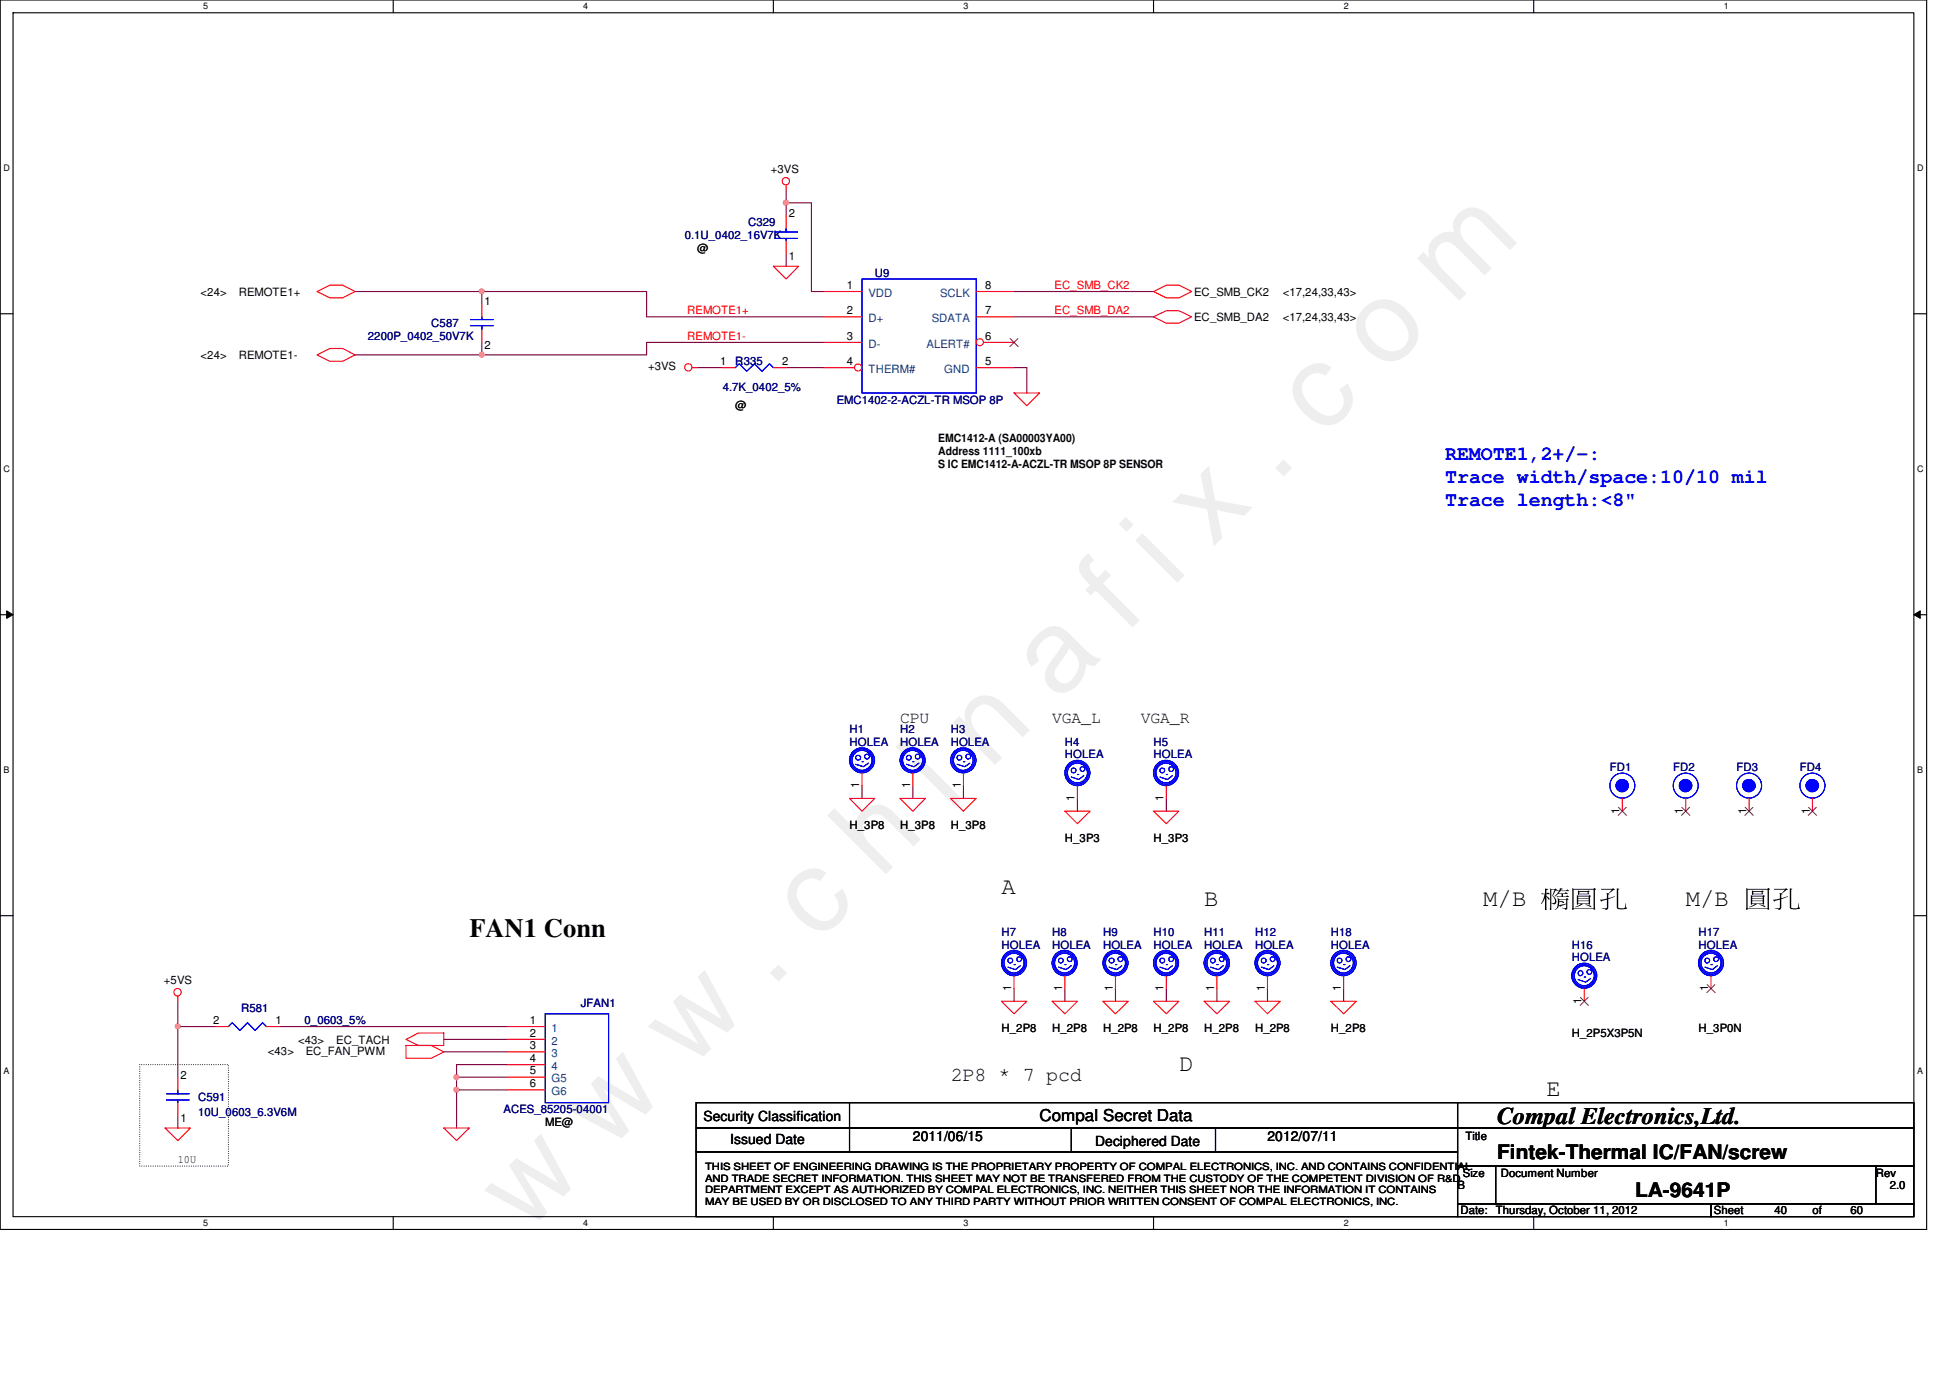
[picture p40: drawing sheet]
<svg xmlns="http://www.w3.org/2000/svg" width="297mm" height="210mm" viewBox="0 0 297 210" stroke-linecap="round" stroke-linejoin="round" font-family="sans-serif">
<defs><g id="words">
<text font-size="17.6" fill="#f0f" x="80.1" y="188" transform="rotate(-45 80.1 188)">w w w . c h i n a f i x . c o m</text>
<text font-size="4" x="71.5" y="142.7">FAN1 Conn</text>
<g font-size="3.6">
<text x="152.6" y="136.1">A</text>
<text x="183.4" y="138">B</text>
<text x="225.9" y="138">M/B 橢橢橢</text>
<text x="256.8" y="138">M/B 橢橢</text>
<text x="179.6" y="163.2">D</text>
<text x="235.6" y="167">E</text>
<text x="228" y="171.3">Compal Electronics,Ltd.</text>
</g>
<g font-size="3" fill="#00f">
<text x="220.1" y="70.1">REMOTE1,2+/-:</text>
<text x="220.1" y="73.6">Trace width/space:10/10 mil</text>
<text x="220.1" y="77">Trace length:&lt;8&quot;</text>
</g>
<g font-size="3">
<text x="144.8" y="164.6">2P8 * 7 pcd</text>
<text x="228" y="176.6">Fintek-Thermal IC/FAN/screw</text>
<text x="249.1" y="182.4">LA-9641P</text>
</g>
<g font-size="2.5">
<text x="137.1" y="110.1">CPU</text>
<text x="160.3" y="110.1">VGA_L</text>
<text x="173.8" y="110.1">VGA_R</text>
<text x="158.4" y="170.8">Compal Secret Data</text>
</g>
<g font-size="2.1">
<text x="107.2" y="170.7">Security Classification</text>
<text x="139.1" y="173.8">2011/06/15</text>
<text x="193.1" y="173.8">2012/07/11</text>
<text x="111.2" y="174.3">Issued Date</text>
<text x="166.8" y="174.5">Deciphered Date</text>
</g>
<g font-size="1.7">
<text x="117.4" y="26.3">+3VS</text>
<text x="120.2" y="33">2</text>
<text x="106.2" y="38.3">@</text>
<text x="120.2" y="39.7">1</text>
<text x="30.6" y="45">&lt;24&gt;</text>
<text x="36.4" y="45">REMOTE1+</text>
<text x="73.8" y="46.5">1</text>
<text x="129" y="44">1</text>
<text x="129" y="47.8">2</text>
<text x="150.1" y="44">8</text>
<text x="150.1" y="47.8">7</text>
<text x="181.9" y="45">EC_SMB_CK2</text>
<text x="195.4" y="45">&lt;17,24,33,43&gt;</text>
<text x="73.8" y="53.2">2</text>
<text x="129" y="51.7">3</text>
<text x="150.1" y="51.7">6</text>
<text x="181.9" y="48.9">EC_SMB_DA2</text>
<text x="195.4" y="48.9">&lt;17,24,33,43&gt;</text>
<text x="30.6" y="54.7">&lt;24&gt;</text>
<text x="36.4" y="54.7">REMOTE1-</text>
<text x="98.7" y="56.4">+3VS</text>
<text x="109.7" y="55.6">1</text>
<text x="119.2" y="55.6">2</text>
<text x="129" y="55.6">4</text>
<text x="150.1" y="55.6">5</text>
<text x="112" y="62.2">@</text>
<text x="142.9" y="67.3">EMC1412-A (SA00003YA00)</text>
<text x="142.9" y="69.3">Address 1111_100xb</text>
<text x="142.9" y="71.3">S IC EMC1412-A-ACZL-TR MSOP 8P SENSOR</text>
<text x="130.9" y="120.1" transform="rotate(-90 130.9 120.1)">1</text>
<text x="138.6" y="120.1" transform="rotate(-90 138.6 120.1)">1</text>
<text x="146.3" y="120.1" transform="rotate(-90 146.3 120.1)">1</text>
<text x="163.7" y="122" transform="rotate(-90 163.7 122)">1</text>
<text x="177.2" y="122" transform="rotate(-90 177.2 122)">1</text>
<text x="246.7" y="124" transform="rotate(-90 246.7 124)">1</text>
<text x="256.4" y="124" transform="rotate(-90 256.4 124)">1</text>
<text x="266" y="124" transform="rotate(-90 266 124)">1</text>
<text x="275.7" y="124" transform="rotate(-90 275.7 124)">1</text>
<text x="129.4" y="126.3">H_3P8</text>
<text x="137.1" y="126.3">H_3P8</text>
<text x="144.8" y="126.3">H_3P8</text>
<text x="162.2" y="128.3">H_3P3</text>
<text x="175.7" y="128.3">H_3P3</text>
<text x="25" y="149.9">+5VS</text>
<text x="32.5" y="156">2</text>
<text x="41.9" y="156">1</text>
<text x="80.7" y="156">1</text>
<text x="154" y="151" transform="rotate(-90 154 151)">1</text>
<text x="161.8" y="151" transform="rotate(-90 161.8 151)">1</text>
<text x="169.5" y="151" transform="rotate(-90 169.5 151)">1</text>
<text x="177.2" y="151" transform="rotate(-90 177.2 151)">1</text>
<text x="185" y="151" transform="rotate(-90 185 151)">1</text>
<text x="192.7" y="151" transform="rotate(-90 192.7 151)">1</text>
<text x="204.3" y="151" transform="rotate(-90 204.3 151)">1</text>
<text x="240.9" y="152.9" transform="rotate(-90 240.9 152.9)">1</text>
<text x="260.2" y="151" transform="rotate(-90 260.2 151)">1</text>
<text x="40.8" y="160.7">&lt;43&gt;</text>
<text x="45.4" y="159">&lt;43&gt;</text>
<text x="46.6" y="160.7">EC_FAN_PWM</text>
<text x="51.2" y="159">EC_TACH</text>
<text x="80.7" y="157.9">2</text>
<text x="80.7" y="159.8">3</text>
<text x="80.7" y="161.8">4</text>
<text x="152.6" y="157.2">H_2P8</text>
<text x="160.3" y="157.2">H_2P8</text>
<text x="168" y="157.2">H_2P8</text>
<text x="175.7" y="157.2">H_2P8</text>
<text x="183.4" y="157.2">H_2P8</text>
<text x="191.2" y="157.2">H_2P8</text>
<text x="202.7" y="157.2">H_2P8</text>
<text x="239.4" y="158">H_2P5X3P5N</text>
<text x="258.7" y="157.2">H_3P0N</text>
<text x="27.5" y="164.3">2</text>
<text x="80.7" y="163.7">5</text>
<text x="80.7" y="165.6">6</text>
<text x="27.5" y="170.9">1</text>
<text x="83.1" y="171.5">ME@</text>
<text x="223.2" y="173.6">Title</text>
<text x="27.1" y="177.1">10U</text>
<text x="222.8" y="179.2">Size</text>
<text x="228.6" y="179.2">Document Number</text>
<text x="285.7" y="179.2">Rev</text>
<text x="222" y="181.1">B</text>
<text x="222.5" y="185">Date: Thursday, October 11, 2012</text>
<text x="261.1" y="185">Sheet</text>
<text x="270.3" y="185">40</text>
<text x="276.1" y="185">of</text>
<text x="281.9" y="185">60</text>
<text x="287.9" y="181.1">2.0</text>
</g>
<g font-size="1.7" fill="#000080">
<text x="114" y="34.5">C329</text>
<text x="104.3" y="36.4">0.1U_0402_16V7K</text>
<text x="133.3" y="42.2">U9</text>
<text x="56" y="51.8">2200P_0402_50V7K</text>
<text x="65.7" y="49.9">C587</text>
<text x="110.1" y="59.5">4.7K_0402_5%</text>
<text x="112" y="55.7">R335</text>
<text x="127.5" y="61.5">EMC1402-2-ACZL-TR MSOP 8P</text>
<text x="129.4" y="111.7">H1</text>
<text x="129.4" y="113.6">HOLEA</text>
<text x="137.1" y="111.7">H2</text>
<text x="137.1" y="113.6">HOLEA</text>
<text x="144.8" y="111.7">H3</text>
<text x="144.8" y="113.6">HOLEA</text>
<text x="162.2" y="113.6">H4</text>
<text x="175.7" y="113.6">H5</text>
<text x="162.2" y="115.5">HOLEA</text>
<text x="175.7" y="115.5">HOLEA</text>
<text x="245.2" y="117.4">FD1</text>
<text x="254.9" y="117.4">FD2</text>
<text x="264.5" y="117.4">FD3</text>
<text x="274.2" y="117.4">FD4</text>
<text x="152.6" y="142.5">H7</text>
<text x="160.3" y="142.5">H8</text>
<text x="168" y="142.5">H9</text>
<text x="175.7" y="142.5">H10</text>
<text x="183.4" y="142.5">H11</text>
<text x="191.2" y="142.5">H12</text>
<text x="202.7" y="142.5">H18</text>
<text x="258.7" y="142.5">H17</text>
<text x="152.6" y="144.5">HOLEA</text>
<text x="160.3" y="144.5">HOLEA</text>
<text x="168" y="144.5">HOLEA</text>
<text x="175.7" y="144.5">HOLEA</text>
<text x="183.4" y="144.5">HOLEA</text>
<text x="191.2" y="144.5">HOLEA</text>
<text x="202.7" y="144.5">HOLEA</text>
<text x="239.4" y="144.5">H16</text>
<text x="239.4" y="146.4">HOLEA</text>
<text x="258.7" y="144.5">HOLEA</text>
<text x="36.7" y="154.1">R581</text>
<text x="88.5" y="153.4">JFAN1</text>
<text x="46.4" y="156">0_0603_5%</text>
<text x="30.2" y="167.6">C591</text>
<text x="30.2" y="170">10U_0603_6.3V6M</text>
<text x="76.7" y="169.6">ACES_85205-04001</text>
</g>
<g font-size="1.7" fill="#f00">
<text x="104.7" y="47.9">REMOTE1+</text>
<text x="160.7" y="44">EC_SMB_CK2</text>
<text x="160.7" y="47.9">EC_SMB_DA2</text>
<text x="104.7" y="51.8">REMOTE1-</text>
</g>
<g font-size="1.7" fill="#004080">
<text x="132.3" y="45.2">VDD</text>
<text x="143.2" y="45.2">SCLK</text>
<text x="132.3" y="49.1">D+</text>
<text x="132.3" y="53">D-</text>
<text x="141.1" y="53">ALERT#</text>
<text x="141.9" y="49.1">SDATA</text>
<text x="132.3" y="56.8">THERM#</text>
<text x="143.8" y="56.8">GND</text>
<text x="84" y="157.2">1</text>
<text x="84" y="159.1">2</text>
<text x="84" y="161">3</text>
<text x="84" y="164.9">G5</text>
<text x="84" y="166.8">G6</text>
<text x="84" y="163">4</text>
</g>
<g font-size="1.5">
<text x="107.4" y="178.2">THIS SHEET OF ENGINEERING DRAWING IS THE PROPRIETARY PROPERTY OF COMPAL ELECTRONICS, INC. AND CONTAINS CONFIDENTIAL</text>
<text x="107.4" y="180">AND TRADE SECRET INFORMATION. THIS SHEET MAY NOT BE TRANSFERED FROM THE CUSTODY OF THE COMPETENT DIVISION OF R&amp;D</text>
<text x="107.4" y="181.8">DEPARTMENT EXCEPT AS AUTHORIZED BY COMPAL ELECTRONICS, INC. NEITHER THIS SHEET NOR THE INFORMATION IT CONTAINS</text>
<text x="107.4" y="183.6">MAY BE USED BY OR DISCLOSED TO ANY THIRD PARTY WITHOUT PRIOR WRITTEN CONSENT OF COMPAL ELECTRONICS, INC.</text>
</g>
<g font-size="1.4">
<text x="30.9" y="1.4">5</text>
<text x="88.9" y="1.4">4</text>
<text x="146.8" y="1.4">3</text>
<text x="204.7" y="1.4">2</text>
<text x="262.6" y="1.4">1</text>
<text x=".5" y="26.1">D</text>
<text x="292.1" y="26.1">D</text>
<text x=".5" y="71.9">C</text>
<text x="292.1" y="71.9">C</text>
<text x=".5" y="117.8">B</text>
<text x="292.1" y="117.8">B</text>
<text x=".5" y="163.6">A</text>
<text x="292.1" y="163.6">A</text>
<text x="30.9" y="186.8">5</text>
<text x="88.9" y="186.8">4</text>
<text x="146.8" y="186.8">3</text>
<text x="204.7" y="186.8">2</text>
<text x="262.6" y="186.8">1</text>
</g>
</g></defs>
<path d="M0 0h293.5v187.3h-293.5zM2 1.9h289.5v183.4h-289.5z" fill="none" stroke="#000" stroke-width=".17"/>
<g fill="#fff">
<path d="M30.9 .2h.8v1.5h-.8z"/>
<path d="M30.9 185.5h.8v1.6h-.8z"/>
</g>
<path d="M59.9 0v1.9M59.9 185.3v2" fill="none" stroke="#000" stroke-width=".17"/>
<path d="M88.9 .2h.7v1.5h-.7z" fill="#fff"/>
<path d="M117.8 0v1.9" fill="none" stroke="#000" stroke-width=".17"/>
<path d="M146.8 .2h.7v1.5h-.7z" fill="#fff"/>
<path d="M175.7 0v1.9" fill="none" stroke="#000" stroke-width=".17"/>
<path d="M204.7 .2h.7v1.5h-.7z" fill="#fff"/>
<path d="M233.6 0v1.9" fill="none" stroke="#000" stroke-width=".17"/>
<g fill="#fff">
<path d="M262.6 .2h.7v1.5h-.7z"/>
<path d="M262.6 185.5h.7v1.6h-.7z"/>
<path d="M.5 24.8h1v1.6h-1z"/>
<path d="M292 24.8h1v1.6h-1z"/>
<path d="M.5 70.7h1v1.5h-1z"/>
<path d="M292 70.7h1v1.5h-1z"/>
</g>
<path d="M0 47.8h2M291.5 47.8h2" fill="none" stroke="#000" stroke-width=".17"/>
<g fill="#fff">
<path d="M.5 116.5h.9v1.6h-.9z"/>
<path d="M292 116.5h.9v1.6h-.9z"/>
</g>
<path d="M0 93.6h2M291.5 93.6h2" fill="none" stroke="#000" stroke-width=".17"/>
<path d="M1 93l1 .6-1 .6zM291.5 93.6l1-.6v1.2z" fill="#000"/>
<path d="M1 93l1 .6-1 .6zM291.5 93.6l1-.6v1.2z" fill="none" stroke="#000" stroke-width=".15"/>
<g fill="#fff">
<path d="M.5 162.4h.9v1.5h-.9z"/>
<path d="M292 162.4h.9v1.5h-.9z"/>
</g>
<path d="M0 139.5h2M291.5 139.5h2" fill="none" stroke="#000" stroke-width=".17"/>
<path d="M21.3 162.2h13.5v15.4h-13.5z" fill="none" stroke="#000" stroke-width=".17" stroke-dasharray="0 .3"/>
<path d="M27.1 156.4v7.7M27.1 169.9v1.9" fill="none" stroke="#800040" stroke-width=".17"/>
<circle cx="27.1" cy="156.3" r=".37" fill="#f0f"/>
<circle cx="27.1" cy="156.3" r=".37" fill="none" stroke="#f0f" stroke-width=".17"/>
<path d="M54.1 44.4h19.3M54.1 54.1h19.3M27.1 152.5v3.9h5.8M42.5 156.4h34.8" fill="none" stroke="#800040" stroke-width=".17"/>
<g fill="none" stroke="#f00" stroke-width=".17">
<path d="M48.3 44.4l1.9-1h2l1.9 1-1.9 1h-2zM48.3 54.1l1.9-1h2l1.9 1-1.9 .9h-2zM27.1 151.8v.7M61.8 159.3h3.9l1.9 .9-1.9 1h-3.9zM61.8 158.3l1.9-1h3.9v2h-3.9zM241.3 150.6v1.9M25.1 171.8h3.9l-1.9 1.9zM27.1 168v1.9M27.1 164.1v1.9"/>
<circle cx="27" cy="151.1" r=".56"/>
</g>
<path d="M106 168h116v3.8h-116zM106 171.8h116v3.7h-116zM106 175.5h116v9.8h-116zM222 168h69.5v3.8h-69.5zM222 171.8h69.5v5.8h-69.5zM227.8 177.6h57.9v5.8h-57.9zM285.7 177.6h5.8v5.8h-5.8zM222 183.4h38.6v1.9h-38.6zM260.6 183.4h30.9v1.9h-30.9z" fill="none" stroke="#000" stroke-width=".17"/>
<g fill="none" stroke="#00f" stroke-width=".17">
<path d="M241.3 148.8h.2M242.3 149l-.8 .6-1.1-.4M25.4 166.6h3.4M25.4 167.5h3.4M27.1 167.5v.5M27.1 166v.6"/>
<circle cx="240.7" cy="148.2" r=".38"/>
<circle cx="241.3" cy="148.6" r="1.72"/>
<circle cx="241.3" cy="148.6" r="1.9"/>
<circle cx="241.3" cy="148.6" r="1.52"/>
<circle cx="242.1" cy="148" r=".37"/>
</g>
<path d="M240.7 151.9l1.3 1.3M241.9 151.9l-1.2 1.3" fill="none" stroke="#804000" stroke-width=".15"/>
<circle cx="247.1" cy="119.7" r=".95" fill="#00f"/>
<g fill="none" stroke="#00f" stroke-width=".17">
<circle cx="247.1" cy="119.7" r=".95"/>
<circle cx="247.1" cy="119.7" r="1.9"/>
</g>
<circle cx="247.1" cy="119.7" r=".95" fill="#00f"/>
<g fill="none" stroke="#00f" stroke-width=".17">
<path d="M34.8 156.4l.6-.6 1.1 1.2 1.2-1.2 1.2 1.2 1.1-1.2 .6 .6M260.6 146.9h.2M261.6 147.1l-.8 .6-1.1-.4"/>
<circle cx="247.1" cy="119.7" r=".95"/>
<circle cx="247.1" cy="119.7" r="1.9"/>
<circle cx="260.1" cy="146.3" r=".37"/>
<circle cx="260.6" cy="146.7" r="1.72"/>
<circle cx="260.6" cy="146.7" r="1.92"/>
<circle cx="260.6" cy="146.7" r="1.51"/>
<circle cx="261.4" cy="146.1" r=".37"/>
</g>
<path d="M247.1 121.6v2M32.9 156.4h1.9M40.6 156.4h1.9M260.6 148.7v1.9" fill="none" stroke="#f00" stroke-width=".17"/>
<path d="M246.5 123l1.3 1.2M247.7 123l-1.2 1.2M260 150l1.3 1.2M261.2 150l-1.2 1.2" fill="none" stroke="#804000" stroke-width=".15"/>
<circle cx="266.4" cy="119.7" r=".95" fill="#00f"/>
<g fill="none" stroke="#00f" stroke-width=".17">
<circle cx="266.4" cy="119.7" r=".95"/>
<circle cx="266.4" cy="119.7" r="1.9"/>
</g>
<circle cx="266.4" cy="119.7" r=".95" fill="#00f"/>
<g fill="none" stroke="#00f" stroke-width=".17">
<circle cx="266.4" cy="119.7" r=".95"/>
<circle cx="266.4" cy="119.7" r="1.9"/>
</g>
<path d="M266.4 121.6v2" fill="none" stroke="#f00" stroke-width=".17"/>
<path d="M265.8 123l1.3 1.2M267 123l-1.2 1.2" fill="none" stroke="#804000" stroke-width=".15"/>
<circle cx="256.8" cy="119.7" r=".95" fill="#00f"/>
<g fill="none" stroke="#00f" stroke-width=".17">
<circle cx="256.8" cy="119.7" r=".95"/>
<circle cx="256.8" cy="119.7" r="1.9"/>
</g>
<circle cx="256.8" cy="119.7" r=".95" fill="#00f"/>
<g fill="none" stroke="#00f" stroke-width=".17">
<circle cx="256.8" cy="119.7" r=".95"/>
<circle cx="256.8" cy="119.7" r="1.9"/>
</g>
<path d="M256.8 121.6v2" fill="none" stroke="#f00" stroke-width=".17"/>
<path d="M256.2 123l1.2 1.2M257.4 123l-1.3 1.2" fill="none" stroke="#804000" stroke-width=".15"/>
<circle cx="276.1" cy="119.7" r=".95" fill="#00f"/>
<g fill="none" stroke="#00f" stroke-width=".17">
<circle cx="276.1" cy="119.7" r=".95"/>
<circle cx="276.1" cy="119.7" r="1.9"/>
</g>
<circle cx="276.1" cy="119.7" r=".95" fill="#00f"/>
<g fill="none" stroke="#00f" stroke-width=".17">
<circle cx="276.1" cy="119.7" r=".95"/>
<circle cx="276.1" cy="119.7" r="1.9"/>
</g>
<path d="M276.1 121.6v2" fill="none" stroke="#f00" stroke-width=".17"/>
<path d="M275.5 123l1.2 1.2M276.7 123l-1.3 1.2" fill="none" stroke="#804000" stroke-width=".15"/>
<circle cx="27.1" cy="156.3" r=".37" fill="#f0f"/>
<circle cx="27.1" cy="156.3" r=".37" fill="none" stroke="#f0f" stroke-width=".17"/>
<use href="#words"/>
</svg>
